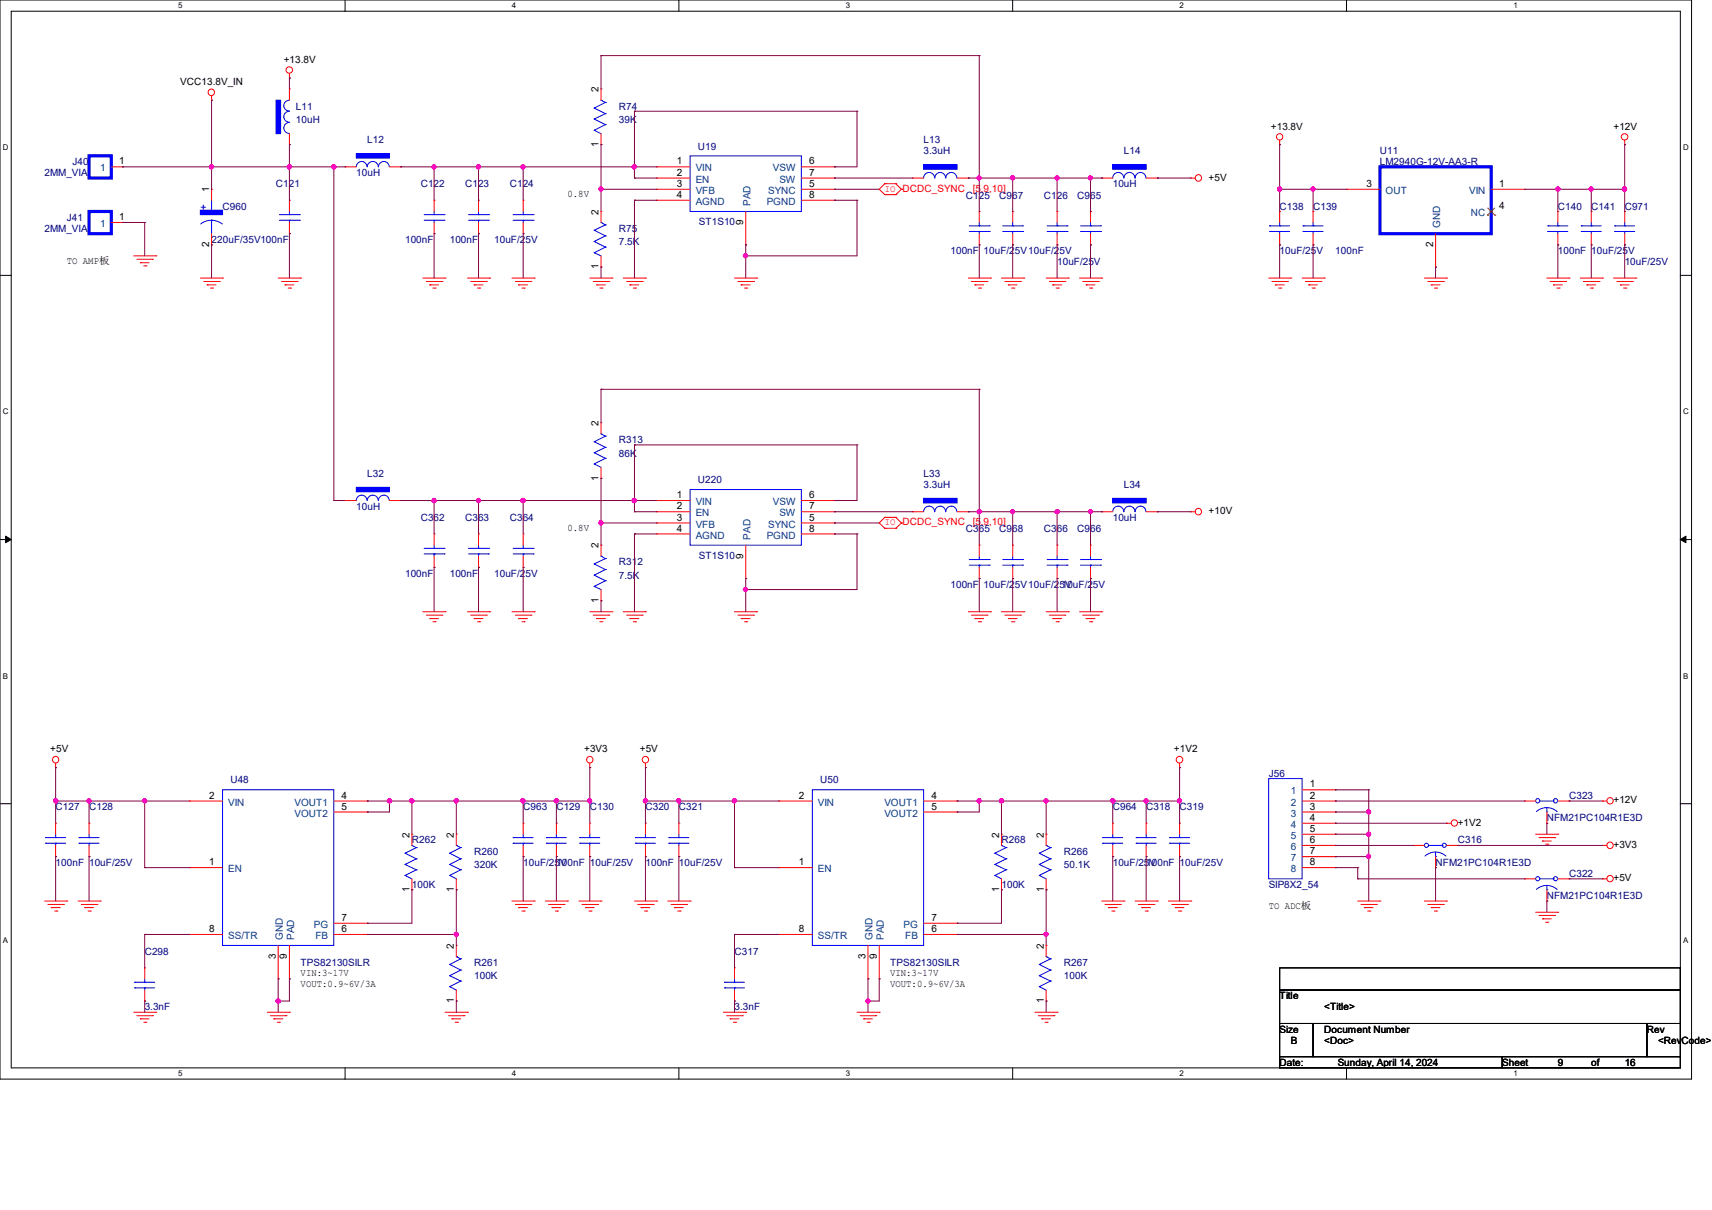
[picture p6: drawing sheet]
<svg xmlns="http://www.w3.org/2000/svg" width="297mm" height="210mm" viewBox="0 0 297 210" stroke-linecap="round" stroke-linejoin="round" font-family="sans-serif">
<defs><g id="words">
<g font-size="1.7">
<text x="49.2" y="10.9">+13.8V</text>
<text x="31.3" y="14.7">VCC13.8V_IN</text>
<text x="103.8" y="16" transform="rotate(-90 103.8 16)">2</text>
<text x="220.5" y="22.5">+13.8V</text>
<text x="279.9" y="22.5">+12V</text>
<text x="20.7" y="28.5">1</text>
<text x="103.8" y="25.5" transform="rotate(-90 103.8 25.5)">1</text>
<text x="117.4" y="28.5">1</text>
<text x="140.4" y="28.5">6</text>
<text x="36.3" y="33.4" transform="rotate(-90 36.3 33.4)">1</text>
<text x="98.5" y="34.2">0.8V</text>
<text x="117.4" y="30.5">2</text>
<text x="117.4" y="32.4">3</text>
<text x="117.4" y="34.3">4</text>
<text x="140.4" y="32.4">5</text>
<text x="140.4" y="30.5">7</text>
<text x="140.4" y="34.3">8</text>
<text x="209.7" y="31.4">+5V</text>
<text x="237.1" y="32.4">3</text>
<text x="260.1" y="32.4">1</text>
<text x="20.7" y="38.2">1</text>
<text x="103.8" y="37.3" transform="rotate(-90 103.8 37.3)">2</text>
<text x="128.9" y="39" transform="rotate(-90 128.9 39)">9</text>
<text x="260.1" y="36.3">4</text>
<text x="11.6" y="45.8">TO AMP板</text>
<text x="36.3" y="42.9" transform="rotate(-90 36.3 42.9)">2</text>
<text x="103.8" y="46.7" transform="rotate(-90 103.8 46.7)">1</text>
<text x="248.6" y="42.9" transform="rotate(-90 248.6 42.9)">2</text>
<text x="103.8" y="74" transform="rotate(-90 103.8 74)">2</text>
<text x="103.8" y="83.4" transform="rotate(-90 103.8 83.4)">1</text>
<text x="117.4" y="86.4">1</text>
<text x="117.4" y="88.4">2</text>
<text x="140.4" y="86.4">6</text>
<text x="140.4" y="88.4">7</text>
<text x="209.7" y="89.3">+10V</text>
<text x="98.5" y="92.2">0.8V</text>
<text x="103.8" y="95.2" transform="rotate(-90 103.8 95.2)">2</text>
<text x="117.4" y="90.3">3</text>
<text x="117.4" y="92.2">4</text>
<text x="140.4" y="90.3">5</text>
<text x="140.4" y="92.2">8</text>
<text x="128.9" y="96.9" transform="rotate(-90 128.9 96.9)">9</text>
<text x="103.8" y="104.6" transform="rotate(-90 103.8 104.6)">1</text>
<text x="8.7" y="130.6">+5V</text>
<text x="101.3" y="130.6">+3V3</text>
<text x="111" y="130.6">+5V</text>
<text x="203.7" y="130.6">+1V2</text>
<text x="227.2" y="136.7">1</text>
<text x="36.3" y="138.6">2</text>
<text x="59.3" y="138.6">4</text>
<text x="59.3" y="140.5">5</text>
<text x="138.6" y="138.6">2</text>
<text x="161.6" y="138.6">4</text>
<text x="161.6" y="140.5">5</text>
<text x="227.2" y="138.6">2</text>
<text x="227.2" y="140.5">3</text>
<text x="227.2" y="142.5">4</text>
<text x="252.9" y="143.3">+1V2</text>
<text x="279.9" y="139.4">+12V</text>
<text x="71" y="145.4" transform="rotate(-90 71 145.4)">2</text>
<text x="78.7" y="145.4" transform="rotate(-90 78.7 145.4)">2</text>
<text x="173.3" y="145.4" transform="rotate(-90 173.3 145.4)">2</text>
<text x="181.1" y="145.4" transform="rotate(-90 181.1 145.4)">2</text>
<text x="227.2" y="144.4">5</text>
<text x="227.2" y="146.3">6</text>
<text x="227.2" y="148.3">7</text>
<text x="279.9" y="147.2">+3V3</text>
<text x="36.3" y="150.2">1</text>
<text x="71" y="154.9" transform="rotate(-90 71 154.9)">1</text>
<text x="78.7" y="154.9" transform="rotate(-90 78.7 154.9)">1</text>
<text x="138.6" y="150.2">1</text>
<text x="173.3" y="154.9" transform="rotate(-90 173.3 154.9)">1</text>
<text x="181.1" y="154.9" transform="rotate(-90 181.1 154.9)">1</text>
<text x="227.2" y="150.2">8</text>
<text x="279.9" y="153">+5V</text>
<text x="36.3" y="161.8">8</text>
<text x="59.3" y="159.8">7</text>
<text x="59.3" y="161.8">6</text>
<text x="138.6" y="161.8">8</text>
<text x="161.6" y="159.8">7</text>
<text x="161.6" y="161.8">6</text>
<text x="220.1" y="157.8">TO ADC板</text>
<text x="47.8" y="166.4" transform="rotate(-90 47.8 166.4)">3</text>
<text x="49.8" y="166.4" transform="rotate(-90 49.8 166.4)">9</text>
<text x="78.7" y="164.7" transform="rotate(-90 78.7 164.7)">2</text>
<text x="150.2" y="166.4" transform="rotate(-90 150.2 166.4)">3</text>
<text x="152.1" y="166.4" transform="rotate(-90 152.1 166.4)">9</text>
<text x="181.1" y="164.7" transform="rotate(-90 181.1 164.7)">2</text>
<text x="52.2" y="169.4">VIN:3~17V</text>
<text x="52.2" y="171.3">VOUT:0.9~6V/3A</text>
<text x="154.4" y="169.4">VIN:3~17V</text>
<text x="154.4" y="171.3">VOUT:0.9~6V/3A</text>
<text x="222" y="173.4">Title</text>
<text x="78.7" y="174.2" transform="rotate(-90 78.7 174.2)">1</text>
<text x="181.1" y="174.2" transform="rotate(-90 181.1 174.2)">1</text>
<text x="222" y="179.2">Size</text>
<text x="229.7" y="179.2">Document Number</text>
<text x="229.7" y="175.3">&lt;Title&gt;</text>
<text x="285.7" y="179.2">Rev</text>
<text x="222" y="185">Date:</text>
<text x="223.9" y="181.1">B</text>
<text x="229.7" y="181.1">&lt;Doc&gt;</text>
<text x="232.1" y="185">Sunday, April 14, 2024</text>
<text x="260.6" y="185">Sheet</text>
<text x="270.3" y="185">9</text>
<text x="276.1" y="185">of</text>
<text x="281.9" y="185">16</text>
<text x="287.7" y="181.1">&lt;Rev</text>
<text x="291.7" y="181.1">Co</text>
<text x="294" y="181.1">de&gt;</text>
</g>
<g font-size="1.7" fill="#000080">
<text x="51.4" y="19">L11</text>
<text x="51.4" y="21.3">10uH</text>
<text x="107.4" y="19">R74</text>
<text x="107.4" y="21.3">39K</text>
<text x="12.6" y="28.7">J40</text>
<text x="63.7" y="24.8">L12</text>
<text x="121.1" y="26">U19</text>
<text x="160.2" y="24.8">L13</text>
<text x="160.2" y="26.7">3.3uH</text>
<text x="195" y="26.7">L14</text>
<text x="239.4" y="26.7">U11</text>
<text x="239.4" y="28.7">LM2940G-12V-AA3-R</text>
<text x="7.7" y="30.6">2MM_VIA</text>
<text x="47.9" y="32.5">C121</text>
<text x="61.8" y="30.6">10uH</text>
<text x="73" y="32.5">C122</text>
<text x="80.7" y="32.5">C123</text>
<text x="88.4" y="32.5">C124</text>
<text x="167.6" y="34.5">C125</text>
<text x="173.4" y="34.5">C967</text>
<text x="181.1" y="34.5">C126</text>
<text x="186.9" y="34.5">C965</text>
<text x="193" y="32.5">10uH</text>
<text x="7.7" y="40.2">2MM_VIA</text>
<text x="11.6" y="38.3">J41</text>
<text x="38.6" y="36.4">C960</text>
<text x="107.4" y="40.2">R75</text>
<text x="121.2" y="39.1">ST1S10</text>
<text x="222" y="36.4">C138</text>
<text x="227.8" y="36.4">C139</text>
<text x="270.3" y="36.4">C140</text>
<text x="276.1" y="36.4">C141</text>
<text x="281.9" y="36.4">C971</text>
<text x="36.7" y="42.2">220uF/35V100nF</text>
<text x="70.3" y="42.2">100nF</text>
<text x="78" y="42.2">100nF</text>
<text x="85.7" y="42.2">10uF/2</text>
<text x="91.1" y="42.2">5V</text>
<text x="107.4" y="42.5">7.5K</text>
<text x="164.9" y="44.1">100nF</text>
<text x="170.6" y="44.1">10uF/2</text>
<text x="176.1" y="44.1">5V10uF/2</text>
<text x="183.4" y="46">10uF/25V</text>
<text x="183.8" y="44.1">5V</text>
<text x="222" y="44.1">10uF/25V</text>
<text x="231.6" y="44.1">100nF</text>
<text x="270.3" y="44.1">100nF</text>
<text x="276.1" y="44.1">10uF/25V</text>
<text x="281.9" y="46">10uF/25V</text>
<text x="107.4" y="76.9">R313</text>
<text x="63.7" y="82.7">L32</text>
<text x="107.4" y="79.2">86K</text>
<text x="121.1" y="83.9">U220</text>
<text x="160.2" y="82.7">L33</text>
<text x="61.8" y="88.5">10uH</text>
<text x="160.2" y="84.6">3.3uH</text>
<text x="195" y="84.6">L34</text>
<text x="73" y="90.4">C362</text>
<text x="80.7" y="90.4">C363</text>
<text x="88.4" y="90.4">C364</text>
<text x="167.6" y="92.4">C365</text>
<text x="173.4" y="92.4">C968</text>
<text x="181.1" y="92.4">C366</text>
<text x="186.9" y="92.4">C966</text>
<text x="193" y="90.4">10uH</text>
<text x="70.3" y="100.1">100nF</text>
<text x="78" y="100.1">100nF</text>
<text x="85.7" y="100.1">10uF/2</text>
<text x="91.1" y="100.1">5V</text>
<text x="107.4" y="98.1">R31</text>
<text x="107.4" y="100.5">7.5K</text>
<text x="110.6" y="98.1">2</text>
<text x="121.2" y="97">ST1S10</text>
<text x="164.9" y="102">100nF</text>
<text x="170.6" y="102">10uF/2</text>
<text x="176.1" y="102">5V10uF/2</text>
<text x="183.8" y="102">51V0uF/2</text>
<text x="189.6" y="102">5V</text>
<text x="40" y="136">U48</text>
<text x="142.3" y="136">U50</text>
<text x="220.1" y="134.8">J56</text>
<text x="9.7" y="140.6">C127</text>
<text x="15.5" y="140.6">C128</text>
<text x="90.8" y="140.6">C963</text>
<text x="96.5" y="140.6">C129</text>
<text x="102.3" y="140.6">C130</text>
<text x="112" y="140.6">C320</text>
<text x="117.8" y="140.6">C321</text>
<text x="193" y="140.6">C964</text>
<text x="198.8" y="140.6">C318</text>
<text x="204.6" y="140.6">C319</text>
<text x="268.4" y="142.5">NFM21PC104R1E3D</text>
<text x="272.2" y="138.7">C323</text>
<text x="71.5" y="146.4">R262</text>
<text x="82.3" y="148.3">R260</text>
<text x="173.7" y="146.4">R268</text>
<text x="184.6" y="148.3">R266</text>
<text x="252.9" y="146.4">C316</text>
<text x="9.7" y="150.3">100nF</text>
<text x="15.5" y="150.3">10uF/25V</text>
<text x="71.5" y="154.1">100K</text>
<text x="82.3" y="150.7">320K</text>
<text x="90.8" y="150.3">10uF/25V</text>
<text x="96.5" y="150.3">100nF</text>
<text x="102.3" y="150.3">10uF/25V</text>
<text x="112" y="150.3">100nF</text>
<text x="117.8" y="150.3">10uF/25V</text>
<text x="173.7" y="154.1">100K</text>
<text x="184.6" y="150.7">50.1K</text>
<text x="193" y="150.3">10uF/25V</text>
<text x="198.8" y="150.3">100nF</text>
<text x="204.6" y="150.3">10uF/25V</text>
<text x="220.1" y="154.1">SIP8X2_54</text>
<text x="249" y="150.3">NFM21PC104R1E3D</text>
<text x="272.2" y="152.2">C322</text>
<text x="268.4" y="156">NFM21PC104R1E3D</text>
<text x="25.1" y="165.7">C298</text>
<text x="52.2" y="167.6">TPS82130SILR</text>
<text x="82.3" y="167.6">R261</text>
<text x="127.4" y="165.7">C317</text>
<text x="154.4" y="167.6">TPS82130SILR</text>
<text x="184.6" y="167.6">R267</text>
<text x="82.3" y="170">100K</text>
<text x="184.6" y="170">100K</text>
<text x="25.1" y="175.3">3.3nF</text>
<text x="127.4" y="175.3">3.3nF</text>
</g>
<g font-size="1.7" fill="#004080">
<text x="17.4" y="29.8">1</text>
<text x="120.7" y="29.8">VIN</text>
<text x="134.1" y="29.8">VSW</text>
<text x="120.7" y="31.7">EN</text>
<text x="120.7" y="33.7">VFB</text>
<text x="120.7" y="35.6">AGND</text>
<text x="130.2" y="35.7" transform="rotate(-90 130.2 35.7)">PAD</text>
<text x="133" y="35.6">PGND</text>
<text x="133.3" y="33.7">SYNC</text>
<text x="135.2" y="31.7">SW</text>
<text x="240.4" y="33.7">OUT</text>
<text x="254.9" y="33.7">VIN</text>
<text x="17.4" y="39.4">1</text>
<text x="249.9" y="39.6" transform="rotate(-90 249.9 39.6)">GND</text>
<text x="255.2" y="37.5">NC</text>
<text x="120.7" y="87.7">VIN</text>
<text x="120.7" y="89.6">EN</text>
<text x="134.1" y="87.7">VSW</text>
<text x="135.2" y="89.6">SW</text>
<text x="120.7" y="91.6">VFB</text>
<text x="120.7" y="93.5">AGND</text>
<text x="130.2" y="93.6" transform="rotate(-90 130.2 93.6)">PAD</text>
<text x="133" y="93.5">PGND</text>
<text x="133.3" y="91.6">SYNC</text>
<text x="223.9" y="137.9">1</text>
<text x="39.6" y="139.8">VIN</text>
<text x="51.1" y="139.8">VOUT1</text>
<text x="51.1" y="141.7">VOUT2</text>
<text x="141.9" y="139.8">VIN</text>
<text x="153.4" y="139.8">VOUT1</text>
<text x="153.4" y="141.7">VOUT2</text>
<text x="223.9" y="139.8">2</text>
<text x="223.9" y="141.7">3</text>
<text x="223.9" y="143.7">4</text>
<text x="223.9" y="145.6">5</text>
<text x="223.9" y="147.5">6</text>
<text x="223.9" y="149.5">7</text>
<text x="39.6" y="151.4">EN</text>
<text x="141.9" y="151.4">EN</text>
<text x="223.9" y="151.4">8</text>
<text x="54.4" y="161">PG</text>
<text x="156.8" y="161">PG</text>
<text x="39.6" y="163">SS/TR</text>
<text x="49.1" y="163.1" transform="rotate(-90 49.1 163.1)">GND</text>
<text x="51" y="163.1" transform="rotate(-90 51 163.1)">PAD</text>
<text x="54.7" y="163">FB</text>
<text x="141.9" y="163">SS/TR</text>
<text x="151.4" y="163.1" transform="rotate(-90 151.4 163.1)">GND</text>
<text x="153.3" y="163.1" transform="rotate(-90 153.3 163.1)">PAD</text>
<text x="157.1" y="163">FB</text>
</g>
<g font-size="1.7" fill="#f00">
<text x="153.5" y="33.3">IO</text>
<text x="156.6" y="33.3">DCDC_SYNC</text>
<text x="168.7" y="33.3">[5</text>
<text x="170.2" y="33.3">,9,10]</text>
<text x="153.5" y="91.2">IO</text>
<text x="156.6" y="91.2">DCDC_SYNC</text>
<text x="168.7" y="91.2">[5</text>
<text x="170.2" y="91.2">,9,10]</text>
</g>
<text font-size="1.7" fill="#00f" x="34.8" y="36.4">+</text>
<g font-size="1.4">
<text x="30.9" y="1.4">5</text>
<text x="88.8" y="1.4">4</text>
<text x="146.7" y="1.4">3</text>
<text x="204.6" y="1.4">2</text>
<text x="262.6" y="1.4">1</text>
<text x=".5" y="26.1">D</text>
<text x="292" y="26.1">D</text>
<text x=".5" y="71.9">C</text>
<text x="292" y="71.9">C</text>
<text x=".5" y="117.8">B</text>
<text x="292" y="117.8">B</text>
<text x=".5" y="163.6">A</text>
<text x="292" y="163.6">A</text>
<text x="30.9" y="186.8">5</text>
<text x="88.8" y="186.8">4</text>
<text x="146.7" y="186.8">3</text>
<text x="204.6" y="186.8">2</text>
<text x="262.6" y="186.8">1</text>
</g>
</g></defs>
<g fill="none" stroke="#000" stroke-width=".17">
<path d="M0 0h293.5v187.3h-293.5zM1.9 1.9h289.6v183.4h-289.6zM59.9 0v1.9M117.8 0v1.9M175.7 0v1.9M233.6 0v1.9M0 47.8h1.9M291.5 47.8h2M0 93.6h1.9M1 93l.9 .6-.9 .6zM291.5 93.6l1-.6v1.2zM291.5 93.6h2"/>
<path d="M0 139.5h1.9M291.5 139.5h2M222 168h69.5v3.8h-69.5zM222 171.8h69.5v5.8h-69.5zM222 177.6h5.8v5.8h-5.8zM227.8 177.6h57.9v5.8h-57.9zM285.7 177.6h5.8v5.8h-5.8zM59.9 185.3v2M117.8 185.3v2M175.7 185.3v2M222 183.4h38.6v1.9h-38.6zM233.6 185.3v2"/>
<path d="M260.6 183.4h30.9v1.9h-30.9z"/>
</g>
<path d="M1 93l.9 .6-.9 .6zM291.5 93.6l1-.6v1.2z" fill="#000"/>
<g fill="none" stroke="#f00" stroke-width=".17">
<path d="M36.7 17.4h.1M36.7 16.6v.8M50.2 13.5h.1M50.2 12.7v.8M153.5 31.9h.1M153.5 33.8h.1M153.5 31.9l-1 1 1 .9M153.5 31.9h1.9M153.5 33.8h1.9M155.4 31.9h.1M155.4 33.8h.1M155.4 31.9l1 1"/>
<path d="M156.4 32.9h.1M156.4 32.9l-1 .9M206.6 30.9h.1M206.6 30.9h.7M222 25.1h.1M222 24.3v.8M281.9 25.1h.1M281.9 24.3v.8M23.2 44.4h3.9M23.7 45h2.8M24.3 45.6h.1M24.3 45.6h1.6"/>
<path d="M24.9 46.1h.4M25.3 46.1h.1M26.5 45h.1M27.1 44.4h.1M34.8 48.3h3.8M35.3 48.9h2.8M35.9 49.4h.1M35.9 49.4h1.6M36.5 50h.4M36.9 50h.1M38.1 48.9h.1M38.6 48.3h.1"/>
<path d="M48.3 48.3h3.9M48.9 48.9h2.7M49.4 49.4h.1M49.4 49.4h1.6M50 50h.4M50.4 50h.1M51.6 48.9h.1M52.2 48.3h.1M73.4 48.3h3.8M74 48.9h2.7M74.5 49.4h.1M74.5 49.4h1.6"/>
<path d="M75.1 50h.4M75.5 50h.1M76.7 48.9h.1M77.2 48.3h.1M81.1 48.3h3.9M81.7 48.9h2.7M82.3 49.4h.1M82.3 49.4h1.5M82.8 50h.4M83.2 50h.1M84.4 48.9h.1M85 48.3h.1"/>
<path d="M88.8 48.3h3.9M89.4 48.9h2.7M90 49.4h.1M90 49.4h1.5M90.6 50h.3M90.9 50h.1M92.1 48.9h.1M92.7 48.3h.1M102.3 48.3h3.9M102.9 48.9h2.7M103.5 49.4h.1M103.5 49.4h1.5"/>
<path d="M104.1 50h.3M104.4 50h.1M105.6 48.9h.1M106.2 48.3h.1M108.1 48.3h3.9M108.7 48.9h2.7M109.3 49.4h.1M109.3 49.4h1.5M109.9 50h.3M110.2 50h.1M111.4 48.9h.1M112 48.3h.1"/>
<path d="M127.4 48.3h3.9M128 48.9h2.7M128.6 49.4h.1M128.6 49.4h1.5M129.2 50h.3M129.5 50h.1M130.7 48.9h.1M131.3 48.3h.1M168 48.3h3.8M168.5 48.9h2.7M169.1 49.4h.1M169.1 49.4h1.5"/>
<path d="M169.7 50h.4M170.1 50h.1M171.2 48.9h.1M171.8 48.3h.1M173.7 48.3h3.9M174.3 48.9h2.7M174.9 49.4h.1M174.9 49.4h1.5M175.5 50h.4M175.9 50h.1M177 48.9h.1M177.6 48.3h.1"/>
<path d="M181.5 48.3h3.8M182 48.9h2.7M182.6 49.4h.1M182.6 49.4h1.6M183.2 50h.4M183.6 50h.1M184.7 48.9h.1M185.3 48.3h.1M187.3 48.3h3.8M187.8 48.9h2.7M188.4 49.4h.1M188.4 49.4h1.5"/>
<path d="M189 50h.4M189.4 50h.1M190.5 48.9h.1M191.1 48.3h.1M220.1 48.3h3.8M220.6 48.9h2.8M221.2 49.4h.1M221.2 49.4h1.6M221.8 50h.4M222.2 50h.1M223.4 48.9h.1M223.9 48.3h.1"/>
<path d="M225.9 48.3h3.8M226.4 48.9h2.8M227 49.4h.1M227 49.4h1.6M227.6 50h.4M228 50h.1M229.2 48.9h.1M229.7 48.3h.1M247.1 48.3h3.9M247.7 48.9h2.7M248.3 49.4h.1M248.3 49.4h1.5"/>
<path d="M248.8 50h.4M249.2 50h.1M250.4 48.9h.1M251 48.3h.1M268.4 48.3h3.8M268.9 48.9h2.7M269.5 49.4h.1M269.5 49.4h1.6M270.1 50h.4M270.5 50h.1M271.6 48.9h.1M272.2 48.3h.1"/>
<path d="M274.2 48.3h3.8M274.7 48.9h2.7M275.3 49.4h.1M275.3 49.4h1.5M275.9 50h.4M276.3 50h.1M277.4 48.9h.1M278 48.3h.1M279.9 48.3h3.9M280.5 48.9h2.7M281.1 49.4h.1M281.1 49.4h1.5"/>
<path d="M281.6 50h.5M282.1 50h.1M283.2 48.9h.1M283.8 48.3h.1M153.5 89.8h.1M153.5 91.7h.1M153.5 89.8l-1 1 1 .9M153.5 89.8h1.9M153.5 91.7h1.9M155.4 89.8h.1M155.4 91.7h.1M155.4 89.8l1 1"/>
<path d="M156.4 90.8h.1M156.4 90.8l-1 .9M206.6 88.8h.1M206.6 88.8h.7M73.4 106.2h3.8M74 106.8h2.7M74.5 107.4h.1M74.5 107.4h1.6M75.1 107.9h.4M75.5 107.9h.1M76.7 106.8h.1M77.2 106.2h.1"/>
<path d="M81.1 106.2h3.9M81.7 106.8h2.7M82.3 107.4h.1M82.3 107.4h1.5M82.8 107.9h.4M83.2 107.9h.1M84.4 106.8h.1M85 106.2h.1M88.8 106.2h3.9M89.4 106.8h2.7M90 107.4h.1M90 107.4h1.5"/>
<path d="M90.6 107.9h.3M90.9 107.9h.1M92.1 106.8h.1M92.7 106.2h.1M102.3 106.2h3.9M102.9 106.8h2.7M103.5 107.4h.1M103.5 107.4h1.5M104.1 107.9h.3M104.4 107.9h.1M105.6 106.8h.1M106.2 106.2h.1"/>
<path d="M108.1 106.2h3.9M108.7 106.8h2.7M109.3 107.4h.1M109.3 107.4h1.5M109.9 107.9h.3M110.2 107.9h.1M111.4 106.8h.1M112 106.2h.1M127.4 106.2h3.9M128 106.8h2.7M128.6 107.4h.1M128.6 107.4h1.5"/>
<path d="M129.2 107.9h.3M129.5 107.9h.1M130.7 106.8h.1M131.3 106.2h.1M168 106.2h3.8M168.5 106.8h2.7M169.1 107.4h.1M169.1 107.4h1.5M169.7 107.9h.4M170.1 107.9h.1M171.2 106.8h.1M171.8 106.2h.1"/>
<path d="M173.7 106.2h3.9M174.3 106.8h2.7M174.9 107.4h.1M174.9 107.4h1.5M175.5 107.9h.4M175.9 107.9h.1M177 106.8h.1M177.6 106.2h.1M181.5 106.2h3.8M182 106.8h2.7M182.6 107.4h.1M182.6 107.4h1.6"/>
<path d="M183.2 107.9h.4M183.6 107.9h.1M184.7 106.8h.1M185.3 106.2h.1M187.3 106.2h3.8M187.8 106.8h2.7M188.4 107.4h.1M188.4 107.4h1.5M189 107.9h.4M189.4 107.9h.1M190.5 106.8h.1M191.1 106.2h.1"/>
<path d="M9.7 133.2h.1M9.7 132.5v.7M102.3 133.2h.1M102.3 132.5v.7M112 133.2h.1M112 132.5v.7M204.6 133.2h.1M204.6 132.5v.7M278 139h.1M278 139h.8M7.7 156.4h3.9M8.3 157h2.7"/>
<path d="M8.9 157.5h.1M8.9 157.5h1.6M9.5 158.1h.4M9.9 158.1h.1M11 157h.1M11.6 156.4h.1M13.5 156.4h3.9M14.1 157h2.7M14.7 157.5h.1M14.7 157.5h1.5M15.3 158.1h.4M15.7 158.1h.1"/>
<path d="M16.8 157h.1M17.4 156.4h.1M88.8 156.4h3.9M89.4 157h2.7M90 157.5h.1M90 157.5h1.5M90.6 158.1h.3M90.9 158.1h.1M92.1 157h.1M92.7 156.4h.1M94.6 156.4h3.9M95.2 157h2.7"/>
<path d="M95.8 157.5h.1M95.8 157.5h1.5M96.4 158.1h.3M96.7 158.1h.1M97.9 157h.1M98.5 156.4h.1M100.4 156.4h3.9M101 157h2.7M101.6 157.5h.1M101.6 157.5h1.5M102.2 158.1h.3M102.5 158.1h.1"/>
<path d="M103.7 157h.1M104.3 156.4h.1M110.1 156.4h3.8M110.6 157h2.7M111.2 157.5h.1M111.2 157.5h1.5M111.8 158.1h.4M112.2 158.1h.1M113.3 157h.1M113.9 156.4h.1M115.8 156.4h3.9M116.4 157h2.7"/>
<path d="M117 157.5h.1M117 157.5h1.5M117.6 158.1h.4M118 158.1h.1M119.1 157h.1M119.7 156.4h.1M191.1 156.4h3.9M191.7 157h2.7M192.3 157.5h.1M192.3 157.5h1.5M192.9 158.1h.4M193.3 158.1h.1"/>
<path d="M194.4 157h.1M195 156.4h.1M196.9 156.4h3.9M197.5 157h2.7M198.1 157.5h.1M198.1 157.5h1.5M198.7 158.1h.4M199.1 158.1h.1M200.2 157h.1M200.8 156.4h.1M202.7 156.4h3.9M203.3 157h2.7"/>
<path d="M203.9 157.5h.1M203.9 157.5h1.5M204.4 158.1h.5M204.9 158.1h.1M206 157h.1M206.6 156.4h.1M235.5 156.4h3.9M236.1 157h2.7M236.7 157.5h.1M236.7 157.5h1.5M237.3 158.1h.4M237.7 158.1h.1"/>
<path d="M238.8 157h.1M239.4 156.4h.1M247.1 156.4h3.9M247.7 157h2.7M248.3 157.5h.1M248.3 157.5h1.5M248.8 158.1h.4M249.2 158.1h.1M250.4 157h.1M251 142.9h.1M251 156.4h.1M251 142.9h.8"/>
<path d="M266.4 158.3h3.9M266.4 144.8h3.9M267 158.9h2.7M267 145.4h2.7M267.6 159.5h.1M267.6 146h.1M267.6 159.5h1.5M267.6 146h1.5M268.1 146.5h.4M268.5 146.5h.1M269.7 158.9h.1M269.7 145.4h.1"/>
<path d="M270.3 158.3h.1M270.3 144.8h.1M278 146.7h.1M278 152.5h.1M278 146.7h.8M278 152.5h.8M23.2 175.7h3.9M23.7 176.3h2.8M24.3 176.8h.1M24.3 176.8h1.6M24.9 177.4h.4M25.3 177.4h.1"/>
<path d="M26.5 176.3h.1M27.1 175.7h.1M46.4 175.7h3.8M46.9 176.3h2.7M47.5 176.8h.1M47.5 176.8h1.6M48.1 177.4h.4M48.5 177.4h.1M49.6 176.3h.1M50.2 175.7h.1M77.2 175.7h3.9M77.8 176.3h2.7"/>
<path d="M78.4 176.8h.1M78.4 176.8h1.5M79 177.4h.4M79.4 177.4h.1M80.5 176.3h.1M81.1 175.7h.1M125.5 175.7h3.9M126.1 176.3h2.7M126.7 176.8h.1M126.7 176.8h1.5M127.2 177.4h.4M127.4 173.7h.1"/>
<path d="M127.4 168h.1M127.4 168v1.9M127.4 171.8v1.9M127.6 177.4h.1M128.8 176.3h.1M129.4 175.7h.1M148.7 175.7h3.8M149.2 176.3h2.7M149.8 176.8h.1M149.8 176.8h1.5M150.4 177.4h.4M150.8 177.4h.1"/>
<path d="M151.9 176.3h.1M152.5 175.7h.1M179.5 175.7h3.9M180.1 176.3h2.7M180.7 176.8h.1M180.7 176.8h1.5M181.3 177.4h.4M181.7 177.4h.1M182.8 176.3h.1M183.4 175.7h.1M268.1 160.1h.4M268.5 160.1h.1"/>
<circle cx="36.6" cy="16" r=".56"/>
<circle cx="50.2" cy="12.1" r=".56"/>
<circle cx="207.9" cy="30.9" r=".56"/>
<circle cx="222" cy="23.7" r=".55"/>
<circle cx="281.8" cy="23.7" r=".56"/>
<circle cx="207.9" cy="88.8" r=".56"/>
<circle cx="9.6" cy="131.8" r=".56"/>
<circle cx="102.3" cy="131.8" r=".56"/>
<circle cx="112" cy="131.8" r=".56"/>
<circle cx="204.6" cy="131.8" r=".57"/>
<circle cx="279.3" cy="139" r=".55"/>
<circle cx="252.3" cy="142.8" r=".55"/>
<circle cx="279.3" cy="146.7" r=".56"/>
<circle cx="279.3" cy="152.5" r=".55"/>
</g>
<path d="M61.8 86.9a.93 .93 0 0 1 .9-1 .93 .93 0 0 1 1 1M63.7 86.9a.95 .95 0 0 1 1-1 .95 .95 0 0 1 .9 1M65.7 86.9a.93 .93 0 0 1 .9-1 .93 .93 0 0 1 .9 1M125.7 170.5h.1M125.7 171.4h.1M125.7 170.5h3.5M125.7 171.4h3.5M127.4 171.4h.1M127.4 170.5h.1M127.4 169.9v.6M127.4 171.4v.4" fill="none" stroke="#00f" stroke-width=".17"/>
<path d="M61.8 84.6h5.8v.7h-5.8z" fill-rule="evenodd" fill="#00f"/>
<path d="M34.8 38.9l.7-.4 1.2-.3 .8 .1 1.1 .6M36.7 36.7h.1M36.7 34.8v1.9M61.8 84.6h5.8v.7h-5.8z" fill="none" stroke="#00f" stroke-width=".17"/>
<path d="M59.9 86.9h.1M59.9 86.9h1.9M67.6 86.9h1.9M69.5 86.9h.1" fill="none" stroke="#f00" stroke-width=".17"/>
<path d="M34.8 36.5h3.8v.8h-3.8z" fill-rule="evenodd" fill="#00f"/>
<g fill="none" stroke="#00f" stroke-width=".17">
<path d="M103.1 18.8h.1M103.1 18.8l1.9 .9M104.3 17.4h.1M104.3 17.4l.7 .4M105 19.7h.1M105 17.8h.1M105 19.7l-1.9 1M105 17.8l-1.9 1M34.8 36.5h3.8v.8h-3.8zM36.7 38.2h.1M36.7 38.2v2.4M73.6 37.3h3.4"/>
<path d="M73.6 38.2h3.4M75.3 38.2h.1M75.3 37.3h.1M75.3 36.7v.6M75.3 38.2v.4M77 37.3h.1M77 38.2h.1M103.1 40h.1M103.1 20.7h.1M103.1 22.6h.1M103.1 40l1.9 .9M103.1 20.7l1.9 .9"/>
<path d="M103.1 22.6l1.2 .6M104.3 38.6h.1M104.3 38.6l.7 .4M105 39h.1M105 21.6h.1M105 39l-1.9 1M105 21.6l-1.9 1M119.7 27.1h19.3v9.6h-19.3zM160.2 30.9a.95 .95 0 0 1 1-1 .95 .95 0 0 1 .9 1M162.2 30.9a.93 .93 0 0 1 .9-1 .93 .93 0 0 1 .9 1M164.1 30.9a.95 .95 0 0 1 .9-1 .95 .95 0 0 1 1 1M168.1 39.2h3.5"/>
<path d="M169.9 39.2h.1M169.9 38.6v.6M171.6 39.2h.1M173.9 39.2h3.5M175.7 39.2h.1M175.7 38.6v.6M177.4 39.2h.1M103.1 41.9h.1M103.1 43.9h.1M103.1 41.9l1.9 1M103.1 43.9l1.2 .5M105 42.9h.1"/>
<path d="M105 40.9h.1M105 42.9l-1.9 1M105 40.9l-1.9 1M168.1 40.2h3.5M169.9 40.2h.1M169.9 40.2v.4M171.6 40.2h.1M173.9 40.2h3.5M175.7 40.2h.1M175.7 40.2v.4M177.4 40.2h.1M73.6 95.2h3.4"/>
<path d="M73.6 96.1h3.4M75.3 96.1h.1M75.3 95.2h.1M75.3 94.6v.6M75.3 96.1v.4M77 95.2h.1M77 96.1h.1M81.3 95.2h3.5M81.3 96.1h3.5M83 96.1h.1M83 95.2h.1M83 94.6v.6"/>
<path d="M83 96.1v.4M84.8 95.2h.1M84.8 96.1h.1M119.7 85h19.3v9.6h-19.3zM168.1 97.1h3.5M168.1 98.1h3.5M169.9 98.1h.1M169.9 97.1h.1M169.9 96.5v.6M169.9 98.1v.4M171.6 97.1h.1M171.6 98.1h.1"/>
<path d="M173.9 97.1h3.5M173.9 98.1h3.5M175.7 98.1h.1M175.7 97.1h.1M175.7 96.5v.6M175.7 98.1v.4M177.4 97.1h.1M177.4 98.1h.1M220.1 135.1h5.8v17.4h-5.8zM78 150h.1M78 151.9h.1M78 148.1h.1"/>
<path d="M78 150l1.9 1M78 151.9l1.2 .6M78 148.1l1.9 1M79.2 146.7h.1M79.2 146.7l.7 .4M79.9 151h.1M79.9 149.1h.1M79.9 147.1h.1M79.9 151l-1.9 .9M79.9 149.1l-1.9 .9M79.9 147.1l-1.9 1M94.8 145.4h.1"/>
<path d="M94.8 146.3h.1M94.8 145.4h3.5M94.8 146.3h3.5M96.5 146.3h.1M96.5 145.4h.1M96.5 144.8v.6M96.5 146.3v.4M100.6 145.4h.1M100.6 146.3h.1M100.6 145.4h3.5M100.6 146.3h3.5M102.3 146.3h.1"/>
<path d="M102.3 145.4h.1M102.3 144.8v.6M102.3 146.3v.4M172.6 150h.1M172.6 151.9h.1M172.6 148.1h.1M172.6 150l1.9 1M172.6 151.9l1.1 .6M172.6 148.1l1.9 1M173.7 146.7h.1M173.7 146.7l.8 .4M174.5 151h.1"/>
<path d="M174.5 149.1h.1M174.5 147.1h.1M174.5 151l-1.9 .9M174.5 149.1l-1.9 .9M174.5 147.1l-1.9 1M266.5 154.4a2.68 2.68 0 0 1 3.6 0M267.2 152.5h2.3M268.4 154.4h.1M268.4 153.7v.7M269.5 152.5h.1M23.4 170.5h.1M23.4 171.4h.1"/>
<path d="M23.4 170.5h3.4M23.4 171.4h3.4M25.1 171.4h.1M25.1 170.5h.1M25.1 169.9v.6M25.1 171.4v.4"/>
<circle cx="266.8" cy="152.5" r=".36"/>
<circle cx="269.9" cy="152.5" r=".36"/>
</g>
<g fill="none" stroke="#f00" stroke-width=".17">
<path d="M104.3 15.5h.1M104.3 15.5v1.9M19.3 29h2M19.3 38.6h2M21.3 29h.1M21.3 38.6h.1M36.7 32.9h.1M36.7 32.9v1.9M75.3 34.8h.1M75.3 34.8v1.9M75.3 38.6v2M104.3 36.7h.1"/>
<path d="M104.3 25.1h.1M104.3 23.2v1.9M104.3 36.7v1.9M113.9 29h.1M113.9 30.9h.1M113.9 32.9h.1M113.9 34.8h.1M113.9 32.9h5.8M113.9 29h5.8M113.9 30.9h5.8M113.9 34.8h5.8M129.4 36.7v5.8"/>
<path d="M139 32.9h5.8M139 29h5.8M139 30.9h5.8M139 34.8h5.8M144.8 32.9h.1M144.8 29h.1M144.8 30.9h.1M144.8 34.8h.1M169.9 36.7h.1M169.9 36.7v1.9M175.7 36.7h.1M175.7 36.7v1.9"/>
<path d="M233.6 32.9h.1M233.6 32.9h5.8M258.7 36.7h.1M258.7 32.9h5.8M264.5 32.9h.1M36.7 42.5h.1M36.7 40.6v1.9M75.3 40.6h.1M104.3 46.4h.1M104.3 44.4v2M129.4 42.5h.1M169.9 42.5h.1"/>
<path d="M169.9 40.6v1.9M175.7 42.5h.1M175.7 40.6v1.9M249 46.4h.1M249 40.6v5.8M75.3 98.5h.1M75.3 92.7h.1M75.3 92.7v1.9M75.3 96.5v2M83 98.5h.1M83 92.7h.1M83 92.7v1.9"/>
<path d="M83 96.5v2M113.9 86.9h.1M113.9 88.8h.1M113.9 90.8h.1M113.9 92.7h.1M113.9 86.9h5.8M113.9 88.8h5.8M113.9 90.8h5.8M113.9 92.7h5.8M129.4 94.6v5.8M139 86.9h5.8M139 88.8h5.8"/>
<path d="M139 90.8h5.8M139 92.7h5.8M144.8 90.8h.1M144.8 86.9h.1M144.8 88.8h.1M144.8 92.7h.1M169.9 94.6h.1M169.9 94.6v1.9M169.9 98.5v1.9M175.7 94.6h.1M175.7 94.6v1.9M175.7 98.5v1.9"/>
<path d="M129.4 100.4h.1M169.9 100.4h.1M175.7 100.4h.1M225.9 137.1h5.7M225.9 139h5.7M231.6 137.1h.1M231.6 139h.1M79.2 154.4h.1M79.2 144.8h.1M79.2 144.8v1.9M79.2 152.5v1.9M96.5 148.7h.1"/>
<path d="M96.5 142.9h.1M96.5 142.9v1.9M96.5 146.7v2M102.3 148.7h.1M102.3 142.9h.1M102.3 142.9v1.9M102.3 146.7v2M173.7 154.4h.1M173.7 144.8h.1M173.7 144.8v1.9M173.7 152.5v1.9M225.9 140.9h5.7"/>
<path d="M225.9 142.9h5.7M225.9 144.8h5.7M225.9 146.7h5.7M225.9 148.7h5.7M225.9 150.6h5.7M231.6 140.9h.1M231.6 142.9h.1M231.6 144.8h.1M231.6 146.7h.1M231.6 148.7h.1M231.6 150.6h.1M264.5 152.5h.1"/>
<path d="M264.5 152.5h1.9M268.4 156.4h.1M268.4 154.4v2M270.3 152.5h1.9M272.2 152.5h.1M25.1 173.7h.1M25.1 168h.1M25.1 168v1.9M25.1 171.8v1.9"/>
</g>
<path d="M15.5 27.1h3.8v3.8h-3.8zM15.5 36.7h3.8v3.9h-3.8zM239.4 29h19.3v11.6h-19.3z" fill="none" stroke="#00f" stroke-width=".55"/>
<path d="M258.1 37.3h.1M258.1 36.1l1.2 1.2M259.3 36.1l-1.2 1.2M259.3 37.3h.1" fill="none" stroke="#804000" stroke-width=".17"/>
<path d="M160.2 28.6h5.8v.8h-5.8z" fill-rule="evenodd" fill="#00f"/>
<g fill="none" stroke="#00f" stroke-width=".17">
<path d="M61.8 29a.93 .93 0 0 1 .9-1 .93 .93 0 0 1 1 1M63.7 29a.95 .95 0 0 1 1-1 .95 .95 0 0 1 .9 1M65.7 29a.93 .93 0 0 1 .9-1 .93 .93 0 0 1 .9 1M160.2 28.6h5.8v.8h-5.8zM181.7 39.2h3.4M183.4 39.2h.1M183.4 38.6v.6M185.1 39.2h.1M187.5 39.2h3.4M189.2 39.2h.1M189.2 38.6v.6M190.9 39.2h.1"/>
<path d="M220.3 39.2h.1M220.3 39.2h3.4M222 39.2h.1M222 38.6v.6M226.1 39.2h.1M226.1 39.2h3.4M227.8 39.2h.1M227.8 38.6v.6M181.7 40.2h3.4M183.4 40.2h.1M183.4 40.2v.4M185.1 40.2h.1"/>
<path d="M187.5 40.2h3.4M189.2 40.2h.1M189.2 40.2v.4M190.9 40.2h.1M220.3 40.2h.1M220.3 40.2h3.4M222 40.2h.1M222 40.2v.4M226.1 40.2h.1M226.1 40.2h3.4M227.8 40.2h.1M227.8 40.2v.4"/>
<path d="M89 95.2h3.5M89 96.1h3.5M90.8 96.1h.1M90.8 95.2h.1M90.8 94.6v.6M90.8 96.1v.4M92.5 95.2h.1M92.5 96.1h.1M103.1 99.8h.1M103.1 97.9h.1M103.1 99.8l1.9 1M103.1 97.9l1.9 .9"/>
<path d="M104.3 96.5h.1M104.3 96.5l.7 .4M105 98.8h.1M105 96.9h.1M105 98.8l-1.9 1M105 96.9l-1.9 1M181.7 97.1h3.4M181.7 98.1h3.4M183.4 98.1h.1M183.4 97.1h.1M183.4 96.5v.6M183.4 98.1v.4"/>
<path d="M185.1 97.1h.1M185.1 98.1h.1M103.1 101.8h.1M103.1 101.8l1.2 .5M105 100.8h.1M105 100.8l-1.9 1M7.9 145.4h.1M7.9 146.3h.1M7.9 145.4h3.5M7.9 146.3h3.5M9.7 146.3h.1M9.7 145.4h.1"/>
<path d="M9.7 144.8v.6M9.7 146.3v.4M13.7 145.4h.1M13.7 146.3h.1M13.7 145.4h3.5M13.7 146.3h3.5M15.5 146.3h.1M15.5 145.4h.1M15.5 144.8v.6M15.5 146.3v.4M70.3 150h.1M70.3 151.9h.1"/>
<path d="M70.3 148.1h.1M70.3 150l1.9 1M70.3 151.9l1.2 .6M70.3 148.1l1.9 1M71.5 146.7h.1M71.5 146.7l.7 .4M72.2 151h.1M72.2 149.1h.1M72.2 147.1h.1M72.2 151l-1.9 .9M72.2 149.1l-1.9 .9M72.2 147.1l-1.9 1"/>
<path d="M89 145.4h.1M89 146.3h.1M89 145.4h3.5M89 146.3h3.5M90.8 146.3h.1M90.8 145.4h.1M90.8 144.8v.6M90.8 146.3v.4M197.1 145.4h.1M197.1 146.3h.1M197.1 145.4h3.5M197.1 146.3h3.5"/>
<path d="M198.8 146.3h.1M198.8 145.4h.1M198.8 144.8v.6M198.8 146.3v.4M202.9 145.4h.1M202.9 146.3h.1M202.9 145.4h3.5M202.9 146.3h3.5M204.6 146.3h.1M204.6 145.4h.1M204.6 144.8v.6M204.6 146.3v.4"/>
<path d="M78 169.3h.1M78 171.2h.1M78 167.4h.1M78 169.3l1.9 1M78 171.2l1.2 .6M78 167.4l1.9 1M79.2 166h.1M79.2 166l.7 .4M79.9 170.3h.1M79.9 168.4h.1M79.9 166.4h.1M79.9 170.3l-1.9 .9"/>
<path d="M79.9 168.4l-1.9 .9M79.9 166.4l-1.9 1"/>
</g>
<g fill="none" stroke="#f00" stroke-width=".17">
<path d="M158.3 30.9h.1M158.3 30.9h1.9M166 30.9h2M168 30.9h.1M183.4 36.7h.1M183.4 36.7v1.9M189.2 36.7h.1M189.2 36.7v1.9M222 36.7h.1M222 36.7v1.9M227.8 36.7h.1M227.8 36.7v1.9"/>
<path d="M183.4 42.5h.1M183.4 40.6v1.9M189.2 42.5h.1M189.2 40.6v1.9M222 42.5h.1M222 40.6v1.9M227.8 42.5h.1M227.8 40.6v1.9M90.8 98.5h.1M90.8 92.7h.1M90.8 92.7v1.9M90.8 96.5v2"/>
<path d="M104.3 94.6h.1M104.3 94.6v1.9M183.4 94.6h.1M183.4 94.6v1.9M183.4 98.5v1.9M104.3 104.3h.1M104.3 102.3v2M183.4 100.4h.1M9.7 148.7h.1M9.7 142.9h.1M9.7 142.9v1.9M9.7 146.7v2"/>
<path d="M15.5 148.7h.1M15.5 142.9h.1M15.5 142.9v1.9M15.5 146.7v2M71.5 154.4h.1M71.5 144.8h.1M71.5 144.8v1.9M71.5 152.5v1.9M90.8 148.7h.1M90.8 142.9h.1M90.8 142.9v1.9M90.8 146.7v2"/>
<path d="M198.8 148.7h.1M198.8 142.9h.1M198.8 142.9v1.9M198.8 146.7v2M204.6 148.7h.1M204.6 142.9h.1M204.6 142.9v1.9M204.6 146.7v2M79.2 173.7h.1M79.2 164.1h.1M79.2 164.1v1.9M79.2 171.8v1.9"/>
</g>
<path d="M61.8 26.7h5.8v.7h-5.8z" fill-rule="evenodd" fill="#00f"/>
<path d="M61.8 26.7h5.8v.7h-5.8zM268.5 39.2h.1M268.5 39.2h3.5M270.3 39.2h.1M270.3 38.6v.6M268.5 40.2h.1M268.5 40.2h3.5M270.3 40.2h.1M270.3 40.2v.4M193 88.8a.95 .95 0 0 1 1-1 .95 .95 0 0 1 .9 1M195 88.8a.95 .95 0 0 1 .9-1 .95 .95 0 0 1 1 1M196.9 88.8a.93 .93 0 0 1 1-1 .93 .93 0 0 1 .9 1" fill="none" stroke="#00f" stroke-width=".17"/>
<path d="M59.9 29h.1M59.9 29h1.9M67.6 29h1.9M69.5 29h.1M270.3 36.7h.1M270.3 36.7v1.9M270.3 42.5h.1M270.3 40.6v1.9" fill="none" stroke="#f00" stroke-width=".17"/>
<path d="M193 86.5h5.8v.8h-5.8z" fill-rule="evenodd" fill="#00f"/>
<g fill="none" stroke="#00f" stroke-width=".17">
<path d="M50.2 19.3a.95 .95 0 0 0-1 1 .95 .95 0 0 0 1 .9M50.2 17.4a.93 .93 0 0 0-1 .9 .93 .93 0 0 0 1 1M50.2 21.3a.95 .95 0 0 0-1 .9 .95 .95 0 0 0 1 1M81.3 37.3h3.5M81.3 38.2h3.5M83 38.2h.1M83 37.3h.1M83 36.7v.6M83 38.2v.4M84.8 37.3h.1M84.8 38.2h.1M193 86.5h5.8v.8h-5.8z"/>
<path d="M140.9 137.1h19.3v27h-19.3zM110.2 145.4h.1M110.2 146.3h.1M110.2 145.4h3.5M110.2 146.3h3.5M112 146.3h.1M112 145.4h.1M112 144.8v.6M112 146.3v.4M247.2 148.6a2.68 2.68 0 0 1 3.6 0M247.9 146.7h2.3M249 148.7h.1"/>
<path d="M249 147.9v.8M250.2 146.7h.1"/>
<circle cx="247.5" cy="146.7" r=".36"/>
<circle cx="250.5" cy="146.7" r=".36"/>
</g>
<g fill="none" stroke="#f00" stroke-width=".17">
<path d="M83 34.8h.1M83 34.8v1.9M83 38.6v2M83 40.6h.1M191.1 88.8h.1M191.1 88.8h1.9M198.8 88.8h2M200.8 88.8h.1M135.1 139h.1M135.1 139h5.8M160.2 139h5.8M166 139h.1"/>
<path d="M112 148.7h.1M112 142.9h.1M112 142.9v1.9M112 146.7v2M135.1 150.6h.1M135.1 150.6h5.8M160.2 140.9h5.8M166 140.9h.1M245.2 146.7h.1M245.2 146.7h1.9M249 150.6h.1M249 148.7v1.9"/>
<path d="M251 146.7h1.9M252.9 146.7h.1M135.1 162.2h.1M135.1 162.2h5.8M150.6 169.9h.1M150.6 164.1v5.8M152.5 169.9h.1M152.5 164.1v5.8M160.2 162.2h5.8M160.2 160.2h5.8M166 160.2h.1M166 162.2h.1"/>
</g>
<path d="M47.9 17.4h.8v5.8h-.8z" fill-rule="evenodd" fill="#00f"/>
<g fill="none" stroke="#00f" stroke-width=".17">
<path d="M47.9 17.4h.8v5.8h-.8zM274.3 39.2h.1M274.3 39.2h3.5M276.1 39.2h.1M276.1 38.6v.6M280.1 39.2h.1M280.1 39.2h3.5M281.9 39.2h.1M281.9 38.6v.6M274.3 40.2h.1M274.3 40.2h3.5M276.1 40.2h.1"/>
<path d="M276.1 40.2v.4M280.1 40.2h.1M280.1 40.2h3.5M281.9 40.2h.1M281.9 40.2v.4M103.1 78.6h.1M103.1 76.7h.1M103.1 78.6l1.9 .9M103.1 76.7l1.9 .9M104.3 75.3h.1M104.3 75.3l.7 .4M105 79.5h.1"/>
<path d="M105 77.6h.1M105 75.7h.1M105 79.5l-1.9 1M105 77.6l-1.9 1M105 75.7l-1.9 1M103.1 80.5h.1M103.1 80.5l1.2 .6M160.2 88.8a.95 .95 0 0 1 1-1 .95 .95 0 0 1 .9 1M162.2 88.8a.93 .93 0 0 1 .9-1 .93 .93 0 0 1 .9 1M164.1 88.8a.95 .95 0 0 1 .9-1 .95 .95 0 0 1 1 1M187.5 97.1h3.4M187.5 98.1h3.4"/>
<path d="M189.2 98.1h.1M189.2 97.1h.1M189.2 96.5v.6M189.2 98.1v.4M190.9 97.1h.1M190.9 98.1h.1M38.6 137.1h19.3v27h-19.3zM267.2 139h2.3M269.5 139h.1M116 145.4h.1M116 146.3h.1M116 145.4h3.5"/>
<path d="M116 146.3h3.5M117.8 146.3h.1M117.8 145.4h.1M117.8 144.8v.6M117.8 146.3v.4M180.3 150h.1M180.3 151.9h.1M180.3 148.1h.1M180.3 150l1.9 1M180.3 151.9l1.2 .6M180.3 148.1l1.9 1M181.5 146.7h.1"/>
<path d="M181.5 146.7l.7 .4M182.2 151h.1M182.2 149.1h.1M182.2 147.1h.1M182.2 151l-1.9 .9M182.2 149.1l-1.9 .9M182.2 147.1l-1.9 1M191.3 145.4h.1M191.3 146.3h.1M191.3 145.4h3.5M191.3 146.3h3.5M193 146.3h.1"/>
<path d="M193 145.4h.1M193 144.8v.6M193 146.3v.4M266.5 140.8a2.68 2.68 0 0 1 3.6 .1M268.4 140.9h.1M268.4 140.2v.7"/>
<circle cx="266.8" cy="139" r=".37"/>
<circle cx="269.8" cy="139" r=".37"/>
</g>
<g fill="none" stroke="#f00" stroke-width=".17">
<path d="M50.2 15.5h.1M50.2 15.5v1.9M50.2 25.1h.1M50.2 23.2v1.9M276.1 36.7h.1M276.1 36.7v1.9M281.9 36.7h.1M281.9 36.7v1.9M276.1 42.5h.1M276.1 40.6v1.9M281.9 42.5h.1M281.9 40.6v1.9"/>
<path d="M104.3 73.4h.1M104.3 73.4v1.9M104.3 83h.1M104.3 81.1v1.9M189.2 94.6h.1M189.2 94.6v1.9M189.2 98.5v1.9M189.2 100.4h.1M32.9 139h.1M32.9 139h5.7M57.9 139h5.8M63.7 139h.1"/>
<path d="M264.5 139h.1M264.5 139h1.9M270.3 139h1.9M272.2 139h.1M32.9 150.6h.1M32.9 150.6h5.7M57.9 140.9h5.8M63.7 140.9h.1M117.8 148.7h.1M117.8 142.9h.1M117.8 142.9v1.9M117.8 146.7v2"/>
<path d="M181.5 154.4h.1M181.5 144.8h.1M181.5 144.8v1.9M181.5 152.5v1.9M193 148.7h.1M193 142.9h.1M193 142.9v1.9M193 146.7v2M268.4 142.9h.1M268.4 140.9v2M32.9 162.2h.1M32.9 162.2h5.7"/>
<path d="M48.3 169.9h.1M48.3 164.1v5.8M50.2 169.9h.1M50.2 164.1v5.8M57.9 162.2h5.8M57.9 160.2h5.8M63.7 160.2h.1M63.7 162.2h.1"/>
</g>
<path d="M160.2 86.5h5.8v.8h-5.8z" fill-rule="evenodd" fill="#00f"/>
<g fill="none" stroke="#00f" stroke-width=".17">
<path d="M193 30.9a.95 .95 0 0 1 1-1 .95 .95 0 0 1 .9 1M195 30.9a.95 .95 0 0 1 .9-1 .95 .95 0 0 1 1 1M196.9 30.9a.93 .93 0 0 1 1-1 .93 .93 0 0 1 .9 1M160.2 86.5h5.8v.8h-5.8zM180.3 169.3h.1M180.3 171.2h.1M180.3 167.4h.1M180.3 169.3l1.9 1M180.3 171.2l1.2 .6M180.3 167.4l1.9 1M181.5 166h.1M181.5 166l.7 .4"/>
<path d="M182.2 170.3h.1M182.2 168.4h.1M182.2 166.4h.1M182.2 170.3l-1.9 .9M182.2 168.4l-1.9 .9M182.2 166.4l-1.9 1"/>
</g>
<path d="M158.3 88.8h.1M158.3 88.8h1.9M166 88.8h2M168 88.8h.1M181.5 173.7h.1M181.5 164.1h.1M181.5 164.1v1.9M181.5 171.8v1.9" fill="none" stroke="#f00" stroke-width=".17"/>
<path d="M193 28.6h5.8v.8h-5.8z" fill-rule="evenodd" fill="#00f"/>
<g fill="none" stroke="#00f" stroke-width=".17">
<path d="M48.5 37.3h3.4M48.5 38.2h3.4M50.2 38.2h.1M50.2 37.3h.1M50.2 36.7v.6M50.2 38.2v.4M51.9 37.3h.1M51.9 38.2h.1M89 37.3h3.5M89 38.2h3.5M90.8 38.2h.1M90.8 37.3h.1"/>
<path d="M90.8 36.7v.6M90.8 38.2v.4M92.5 37.3h.1M92.5 38.2h.1M193 28.6h5.8v.8h-5.8z"/>
</g>
<path d="M50.2 34.8h.1M50.2 34.8v1.9M50.2 38.6v2M90.8 34.8h.1M90.8 34.8v1.9M90.8 38.6v2M191.1 30.9h.1M191.1 30.9h1.9M198.8 30.9h2M200.8 30.9h.1M50.2 40.6h.1M90.8 40.6h.1" fill="none" stroke="#f00" stroke-width=".17"/>
<path d="M104.3 25.1h.1M104.3 32.9h.1M104.3 25.1v7.8M104.3 32.9h9.6M50.2 40.6h.1M50.2 40.6v7.7M75.3 40.6h.1M75.3 40.6v7.7M83 40.6h.1M83 40.6v7.7M90.8 40.6h.1M90.8 40.6v7.7" fill="none" stroke="#800040" stroke-width=".17"/>
<circle cx="104.2" cy="32.8" r=".37" fill="#f0f"/>
<circle cx="104.2" cy="32.8" r=".37" fill="none" stroke="#f0f" stroke-width=".17"/>
<path d="M69.5 29h.1M69.5 29h5.8M104.3 32.9h.1M104.3 32.9v3.8" fill="none" stroke="#800040" stroke-width=".17"/>
<circle cx="75.3" cy="29" r=".37" fill="#f0f"/>
<circle cx="75.3" cy="29" r=".37" fill="none" stroke="#f0f" stroke-width=".17"/>
<path d="M110.1 19.3h.1M110.1 19.3v9.7" fill="none" stroke="#800040" stroke-width=".17"/>
<circle cx="110" cy="29" r=".38" fill="#f0f"/>
<circle cx="110" cy="29" r=".38" fill="none" stroke="#f0f" stroke-width=".17"/>
<g fill="none" stroke="#800040" stroke-width=".17">
<path d="M110.1 19.3h.1M110.1 19.3h38.6M148.7 19.3h.1M148.7 19.3v9.7h-3.9M110.1 29h.1M110.1 29h3.8M144.8 29h.1M144.8 30.9h.1M144.8 32.9h.1M144.8 34.8h.1M144.8 30.9h13.5M144.8 32.9h7.7"/>
<path d="M144.8 34.8h3.9M148.7 34.8h.1M148.7 34.8v9.6h-19.3M104.3 46.4h.1M104.3 46.4v1.9M129.4 42.5h.1M129.4 44.4h.1M129.4 42.5v1.9"/>
</g>
<circle cx="129.3" cy="44.4" r=".37" fill="#f0f"/>
<circle cx="129.3" cy="44.4" r=".37" fill="none" stroke="#f0f" stroke-width=".17"/>
<g fill="none" stroke="#800040" stroke-width=".17">
<path d="M110.1 30.9h.1M110.1 29h.1M110.1 34.8h.1M110.1 30.9h3.8M110.1 29v1.9M110.1 34.8v13.5M110.1 34.8h3.8M168 30.9h.1M168 30.9h1.9M183.4 30.9h.1M183.4 30.9h5.8M183.4 30.9v5.8"/>
<path d="M189.2 30.9h.1M200.8 30.9h.1M200.8 30.9h5.8M129.4 44.4h.1M129.4 44.4v3.9M169.9 42.5h.1M169.9 42.5v5.8M183.4 42.5h.1M183.4 42.5v5.8"/>
</g>
<circle cx="183.4" cy="30.9" r=".37" fill="#f0f"/>
<circle cx="183.4" cy="30.9" r=".37" fill="none" stroke="#f0f" stroke-width=".17"/>
<circle cx="189.2" cy="30.9" r=".36" fill="#f0f"/>
<circle cx="189.2" cy="30.9" r=".36" fill="none" stroke="#f0f" stroke-width=".17"/>
<path d="M104.3 9.7h.1M104.3 9.7v5.8M104.3 9.7h65.6M169.9 9.7h.1M169.9 9.7v27M169.9 30.9h.1M169.9 30.9h5.8M175.7 30.9h.1" fill="none" stroke="#800040" stroke-width=".17"/>
<circle cx="169.9" cy="30.9" r=".36" fill="#f0f"/>
<circle cx="169.9" cy="30.9" r=".36" fill="none" stroke="#f0f" stroke-width=".17"/>
<path d="M36.7 29h.1M36.7 29h13.5M50.2 29h.1M50.2 25.1h.1M50.2 25.1v9.7" fill="none" stroke="#800040" stroke-width=".17"/>
<circle cx="50.2" cy="29" r=".37" fill="#f0f"/>
<circle cx="50.2" cy="29" r=".37" fill="none" stroke="#f0f" stroke-width=".17"/>
<path d="M50.2 13.5h.1M50.2 13.5v2M75.3 29h.1M75.3 29v5.8M75.3 29h15.5M83 29h.1M83 29v5.8" fill="none" stroke="#800040" stroke-width=".17"/>
<circle cx="83" cy="29" r=".37" fill="#f0f"/>
<circle cx="83" cy="29" r=".37" fill="none" stroke="#f0f" stroke-width=".17"/>
<path d="M90.8 29h.1M90.8 29v5.8" fill="none" stroke="#800040" stroke-width=".17"/>
<circle cx="90.7" cy="29" r=".38" fill="#f0f"/>
<circle cx="90.7" cy="29" r=".38" fill="none" stroke="#f0f" stroke-width=".17"/>
<path d="M90.8 29h.1M90.8 29h19.3M276.1 32.9h.1M276.1 32.9v3.8M276.1 42.5h.1M276.1 42.5v5.8" fill="none" stroke="#800040" stroke-width=".17"/>
<circle cx="276" cy="32.8" r=".37" fill="#f0f"/>
<circle cx="276" cy="32.8" r=".37" fill="none" stroke="#f0f" stroke-width=".17"/>
<path d="M222 32.9h.1M222 32.9v3.8M270.3 32.9h5.8M276.1 32.9h.1M281.9 25.1h.1M281.9 25.1v7.8" fill="none" stroke="#800040" stroke-width=".17"/>
<circle cx="281.8" cy="32.8" r=".37" fill="#f0f"/>
<circle cx="281.8" cy="32.8" r=".37" fill="none" stroke="#f0f" stroke-width=".17"/>
<path d="M222 25.1h.1M222 25.1v7.8" fill="none" stroke="#800040" stroke-width=".17"/>
<circle cx="222" cy="32.8" r=".38" fill="#f0f"/>
<circle cx="222" cy="32.8" r=".38" fill="none" stroke="#f0f" stroke-width=".17"/>
<path d="M270.3 32.9h.1M270.3 32.9v3.8" fill="none" stroke="#800040" stroke-width=".17"/>
<circle cx="270.3" cy="32.8" r=".38" fill="#f0f"/>
<circle cx="270.3" cy="32.8" r=".38" fill="none" stroke="#f0f" stroke-width=".17"/>
<path d="M222 32.9h.1M222 32.9h5.8M222 42.5h.1M222 42.5v5.8M270.3 42.5h.1M270.3 42.5v5.8" fill="none" stroke="#800040" stroke-width=".17"/>
<circle cx="227.8" cy="32.8" r=".37" fill="#f0f"/>
<circle cx="227.8" cy="32.8" r=".37" fill="none" stroke="#f0f" stroke-width=".17"/>
<path d="M227.8 32.9h.1M227.8 32.9v3.8M227.8 42.5h.1M227.8 42.5v5.8M9.7 139h.1M9.7 139v3.9M9.7 148.7h.1M9.7 148.7v7.7" fill="none" stroke="#800040" stroke-width=".17"/>
<circle cx="9.7" cy="139" r=".38" fill="#f0f"/>
<circle cx="9.7" cy="139" r=".38" fill="none" stroke="#f0f" stroke-width=".17"/>
<path d="M9.7 139h.1M9.7 139h5.8M15.5 139h.1M15.5 139v3.9M15.5 148.7h.1M15.5 148.7v7.7" fill="none" stroke="#800040" stroke-width=".17"/>
<circle cx="15.4" cy="139" r=".37" fill="#f0f"/>
<circle cx="15.4" cy="139" r=".37" fill="none" stroke="#f0f" stroke-width=".17"/>
<path d="M15.5 139h.1M15.5 139h9.6M63.7 139h.1M63.7 139h3.9" fill="none" stroke="#800040" stroke-width=".17"/>
<circle cx="67.6" cy="139" r=".38" fill="#f0f"/>
<circle cx="67.6" cy="139" r=".38" fill="none" stroke="#f0f" stroke-width=".17"/>
<path d="M96.5 139h.1M96.5 139v3.9M96.5 148.7h.1M96.5 148.7v7.7" fill="none" stroke="#800040" stroke-width=".17"/>
<circle cx="96.5" cy="139" r=".38" fill="#f0f"/>
<circle cx="96.5" cy="139" r=".38" fill="none" stroke="#f0f" stroke-width=".17"/>
<path d="M96.5 139h.1M96.5 139h5.8M102.3 139h.1M102.3 139v3.9M102.3 148.7h.1M102.3 148.7v7.7" fill="none" stroke="#800040" stroke-width=".17"/>
<circle cx="102.3" cy="139" r=".37" fill="#f0f"/>
<circle cx="102.3" cy="139" r=".37" fill="none" stroke="#f0f" stroke-width=".17"/>
<path d="M36.7 17.4h.1M36.7 17.4v11.6M9.7 133.2h.1M9.7 133.2v5.8M102.3 133.2h.1M102.3 133.2v5.8" fill="none" stroke="#800040" stroke-width=".17"/>
<circle cx="36.7" cy="29" r=".37" fill="#f0f"/>
<circle cx="36.7" cy="29" r=".37" fill="none" stroke="#f0f" stroke-width=".17"/>
<g fill="none" stroke="#800040" stroke-width=".17">
<path d="M21.3 29h.1M21.3 38.6h.1M21.3 29h15.4M21.3 38.6h3.8M25.1 38.6h.1M25.1 38.6v5.8M36.7 29h.1M36.7 29v3.9M36.7 42.5h.1M36.7 42.5v5.8M25.1 139h.1M25.1 139v11.6"/>
<path d="M25.1 150.6h.1M25.1 150.6h7.8M25.1 173.7h.1M25.1 173.7v2"/>
</g>
<circle cx="25.1" cy="139" r=".37" fill="#f0f"/>
<circle cx="25.1" cy="139" r=".37" fill="none" stroke="#f0f" stroke-width=".17"/>
<path d="M25.1 139h.1M25.1 139h7.8M67.6 139h.1M67.6 139h3.9M67.6 139v1.9h-3.9M79.2 139h.1M79.2 139v5.8M63.7 140.9h.1M25.1 162.2h.1M25.1 162.2v5.8M25.1 162.2h7.8" fill="none" stroke="#800040" stroke-width=".17"/>
<circle cx="79.1" cy="139" r=".37" fill="#f0f"/>
<circle cx="79.1" cy="139" r=".37" fill="none" stroke="#f0f" stroke-width=".17"/>
<path d="M71.5 139h.1M71.5 139h19.3M71.5 139v5.8M90.8 139h.1M71.5 154.4h.1M71.5 154.4v5.8M79.2 154.4h.1M79.2 154.4v7.8M79.2 173.7h.1M79.2 173.7v2" fill="none" stroke="#800040" stroke-width=".17"/>
<circle cx="71.4" cy="139" r=".38" fill="#f0f"/>
<circle cx="71.4" cy="139" r=".38" fill="none" stroke="#f0f" stroke-width=".17"/>
<path d="M48.3 169.9h.1M48.3 169.9v3.8M63.7 160.2h.1M63.7 162.2h.1M63.7 160.2h7.8M63.7 162.2h15.5" fill="none" stroke="#800040" stroke-width=".17"/>
<circle cx="79.1" cy="162.2" r=".36" fill="#f0f"/>
<circle cx="79.1" cy="162.2" r=".36" fill="none" stroke="#f0f" stroke-width=".17"/>
<path d="M48.3 173.7h.1M50.2 169.9h.1M50.2 169.9v3.8h-1.9M79.2 162.2h.1M79.2 162.2v1.9" fill="none" stroke="#800040" stroke-width=".17"/>
<circle cx="48.3" cy="173.7" r=".38" fill="#f0f"/>
<circle cx="48.3" cy="173.7" r=".38" fill="none" stroke="#f0f" stroke-width=".17"/>
<g fill="none" stroke="#800040" stroke-width=".17">
<path d="M231.6 139h.1M231.6 137.1h.1M231.6 139h32.9M231.6 137.1h5.8M237.4 137.1h.1M237.4 137.1v7.7M231.6 142.9h.1M231.6 146.7h.1M231.6 140.9h.1M231.6 142.9h19.4M231.6 146.7h13.6M231.6 140.9h5.8"/>
<path d="M237.4 140.9h.1M48.3 173.7h.1M48.3 173.7v2"/>
</g>
<circle cx="237.4" cy="144.8" r=".37" fill="#f0f"/>
<circle cx="237.4" cy="144.8" r=".37" fill="none" stroke="#f0f" stroke-width=".17"/>
<circle cx="237.4" cy="140.9" r=".36" fill="#f0f"/>
<circle cx="237.4" cy="140.9" r=".36" fill="none" stroke="#f0f" stroke-width=".17"/>
<path d="M231.6 144.8h.1M231.6 148.7h.1M231.6 144.8h5.8M237.4 144.8h.1M237.4 144.8v3.9h-5.8" fill="none" stroke="#800040" stroke-width=".17"/>
<circle cx="237.4" cy="148.6" r=".37" fill="#f0f"/>
<circle cx="237.4" cy="148.6" r=".37" fill="none" stroke="#f0f" stroke-width=".17"/>
<path d="M127.4 139h.1M127.4 139v11.6M127.4 150.6h.1M127.4 150.6h7.7M237.4 148.7h.1M237.4 148.7v7.7M127.4 173.7h.1M127.4 173.7v2" fill="none" stroke="#800040" stroke-width=".17"/>
<circle cx="127.4" cy="139" r=".37" fill="#f0f"/>
<circle cx="127.4" cy="139" r=".37" fill="none" stroke="#f0f" stroke-width=".17"/>
<path d="M127.4 139h.1M127.4 139h7.7M169.9 139h.1M169.9 139h3.8M169.9 139v1.9h-3.9M181.5 139h.1M181.5 139v5.8M166 140.9h.1M127.4 162.2h.1M127.4 162.2v5.8M127.4 162.2h7.7" fill="none" stroke="#800040" stroke-width=".17"/>
<circle cx="181.5" cy="139" r=".37" fill="#f0f"/>
<circle cx="181.5" cy="139" r=".37" fill="none" stroke="#f0f" stroke-width=".17"/>
<path d="M173.7 139h.1M173.7 139v5.8M181.5 139h11.5M193 139h.1M173.7 154.4h.1M173.7 154.4v5.8M181.5 154.4h.1M181.5 154.4v7.8M181.5 173.7h.1M181.5 173.7v2" fill="none" stroke="#800040" stroke-width=".17"/>
<circle cx="173.7" cy="139" r=".38" fill="#f0f"/>
<circle cx="173.7" cy="139" r=".38" fill="none" stroke="#f0f" stroke-width=".17"/>
<path d="M112 139h.1M112 139v3.9M173.7 139h.1M173.7 139h7.8M112 148.7h.1M112 148.7v7.7M150.6 169.9h.1M150.6 169.9v3.8" fill="none" stroke="#800040" stroke-width=".17"/>
<circle cx="111.9" cy="139" r=".37" fill="#f0f"/>
<circle cx="111.9" cy="139" r=".37" fill="none" stroke="#f0f" stroke-width=".17"/>
<path d="M112 139h.1M112 139h5.8M117.8 139h.1M117.8 139v3.9M117.8 148.7h.1M117.8 148.7v7.7" fill="none" stroke="#800040" stroke-width=".17"/>
<circle cx="117.7" cy="139" r=".37" fill="#f0f"/>
<circle cx="117.7" cy="139" r=".37" fill="none" stroke="#f0f" stroke-width=".17"/>
<path d="M117.8 139h.1M117.8 139h9.6M166 139h.1M166 139h3.9" fill="none" stroke="#800040" stroke-width=".17"/>
<circle cx="169.9" cy="139" r=".37" fill="#f0f"/>
<circle cx="169.9" cy="139" r=".37" fill="none" stroke="#f0f" stroke-width=".17"/>
<path d="M198.8 139h.1M198.8 139v3.9M198.8 148.7h.1M198.8 148.7v7.7" fill="none" stroke="#800040" stroke-width=".17"/>
<circle cx="198.8" cy="139" r=".37" fill="#f0f"/>
<circle cx="198.8" cy="139" r=".37" fill="none" stroke="#f0f" stroke-width=".17"/>
<path d="M198.8 139h.1M198.8 139h5.8M204.6 139h.1M204.6 139v3.9M204.6 148.7h.1M204.6 148.7v7.7" fill="none" stroke="#800040" stroke-width=".17"/>
<circle cx="204.6" cy="139" r=".37" fill="#f0f"/>
<circle cx="204.6" cy="139" r=".37" fill="none" stroke="#f0f" stroke-width=".17"/>
<path d="M112 133.2h.1M112 133.2v5.8M204.6 133.2h.1M204.6 133.2v5.8M166 160.2h.1M166 162.2h.1M166 160.2h7.7M166 162.2h15.5" fill="none" stroke="#800040" stroke-width=".17"/>
<circle cx="181.5" cy="162.2" r=".36" fill="#f0f"/>
<circle cx="181.5" cy="162.2" r=".36" fill="none" stroke="#f0f" stroke-width=".17"/>
<path d="M150.6 173.7h.1M152.5 169.9h.1M152.5 169.9v3.8h-1.9M181.5 162.2h.1M181.5 162.2v1.9" fill="none" stroke="#800040" stroke-width=".17"/>
<circle cx="150.5" cy="173.7" r=".37" fill="#f0f"/>
<circle cx="150.5" cy="173.7" r=".37" fill="none" stroke="#f0f" stroke-width=".17"/>
<g fill="none" stroke="#800040" stroke-width=".17">
<path d="M75.3 98.5h.1M75.3 98.5v7.7M83 98.5h.1M83 98.5v7.7M90.8 98.5h.1M90.8 98.5v7.7M104.3 83h.1M104.3 90.8h.1M104.3 83v7.8M104.3 90.8h9.6M272.2 139h.1M272.2 139h5.8"/>
<path d="M231.6 150.6h.1M231.6 150.6h3.9M235.5 150.6h.1M235.5 152.5h.1M235.5 150.6v1.9M235.5 152.5h29M249 150.6h.1M249 150.6v5.8M252.9 146.7h.1M252.9 146.7h25.1M268.4 142.9h.1M268.4 156.4h.1"/>
<path d="M268.4 142.9v1.9M268.4 156.4v1.9M272.2 152.5h.1M272.2 152.5h5.8M150.6 173.7h.1M150.6 173.7v2"/>
</g>
<circle cx="104.2" cy="90.7" r=".37" fill="#f0f"/>
<circle cx="104.2" cy="90.7" r=".37" fill="none" stroke="#f0f" stroke-width=".17"/>
<path d="M69.5 86.9h.1M69.5 86.9h5.8M104.3 90.8h.1M104.3 90.8v3.8" fill="none" stroke="#800040" stroke-width=".17"/>
<circle cx="75.3" cy="86.9" r=".37" fill="#f0f"/>
<circle cx="75.3" cy="86.9" r=".37" fill="none" stroke="#f0f" stroke-width=".17"/>
<path d="M110.1 77.2h.1M110.1 77.2v9.7M110.1 86.9h.1M110.1 86.9h3.8" fill="none" stroke="#800040" stroke-width=".17"/>
<circle cx="110" cy="86.9" r=".38" fill="#f0f"/>
<circle cx="110" cy="86.9" r=".38" fill="none" stroke="#f0f" stroke-width=".17"/>
<g fill="none" stroke="#800040" stroke-width=".17">
<path d="M110.1 77.2h.1M110.1 77.2h38.6M148.7 77.2h.1M148.7 77.2v9.7h-3.9M144.8 86.9h.1M144.8 88.8h.1M144.8 90.8h.1M144.8 92.7h.1M144.8 88.8h13.5M144.8 90.8h7.7M144.8 92.7h3.9M148.7 92.7h.1"/>
<path d="M148.7 92.7v9.6h-19.3M104.3 104.3h.1M104.3 104.3v1.9M129.4 100.4h.1M129.4 102.3h.1M129.4 100.4v1.9"/>
</g>
<circle cx="129.3" cy="102.3" r=".37" fill="#f0f"/>
<circle cx="129.3" cy="102.3" r=".37" fill="none" stroke="#f0f" stroke-width=".17"/>
<g fill="none" stroke="#800040" stroke-width=".17">
<path d="M110.1 88.8h.1M110.1 86.9h.1M110.1 92.7h.1M110.1 88.8h3.8M110.1 86.9v1.9M110.1 92.7v13.5M110.1 92.7h3.8M168 88.8h.1M168 88.8h1.9M183.4 88.8h.1M183.4 88.8h5.8M183.4 88.8v5.8"/>
<path d="M189.2 88.8h.1M200.8 88.8h.1M200.8 88.8h5.8M129.4 102.3h.1M129.4 102.3v3.9M169.9 100.4h.1M169.9 100.4v5.8M183.4 100.4h.1M183.4 100.4v5.8"/>
</g>
<circle cx="183.4" cy="88.8" r=".37" fill="#f0f"/>
<circle cx="183.4" cy="88.8" r=".37" fill="none" stroke="#f0f" stroke-width=".17"/>
<circle cx="189.2" cy="88.8" r=".36" fill="#f0f"/>
<circle cx="189.2" cy="88.8" r=".36" fill="none" stroke="#f0f" stroke-width=".17"/>
<path d="M169.9 88.8h.1M169.9 88.8v5.8M169.9 88.8h5.8M175.7 88.8h.1" fill="none" stroke="#800040" stroke-width=".17"/>
<circle cx="175.7" cy="88.8" r=".36" fill="#f0f"/>
<circle cx="175.7" cy="88.8" r=".36" fill="none" stroke="#f0f" stroke-width=".17"/>
<path d="M104.3 67.6h.1M104.3 67.6v5.8M104.3 67.6h65.6M169.9 67.6h.1M169.9 67.6v21.2" fill="none" stroke="#800040" stroke-width=".17"/>
<circle cx="169.9" cy="88.8" r=".36" fill="#f0f"/>
<circle cx="169.9" cy="88.8" r=".36" fill="none" stroke="#f0f" stroke-width=".17"/>
<path d="M75.3 86.9h.1M75.3 86.9v5.8M75.3 86.9h7.7M83 86.9h.1M83 86.9v5.8" fill="none" stroke="#800040" stroke-width=".17"/>
<circle cx="83" cy="86.9" r=".37" fill="#f0f"/>
<circle cx="83" cy="86.9" r=".37" fill="none" stroke="#f0f" stroke-width=".17"/>
<path d="M83 86.9h.1M83 86.9h7.8M90.8 86.9h.1M90.8 86.9v5.8" fill="none" stroke="#800040" stroke-width=".17"/>
<circle cx="90.7" cy="86.9" r=".38" fill="#f0f"/>
<circle cx="90.7" cy="86.9" r=".38" fill="none" stroke="#f0f" stroke-width=".17"/>
<path d="M57.9 29h.1M57.9 29v57.9M57.9 86.9h.1M57.9 86.9h2M90.8 86.9h.1M90.8 86.9h19.3" fill="none" stroke="#800040" stroke-width=".17"/>
<circle cx="57.9" cy="29" r=".38" fill="#f0f"/>
<circle cx="57.9" cy="29" r=".38" fill="none" stroke="#f0f" stroke-width=".17"/>
<path d="M50.2 29h.1M50.2 29h9.7M59.9 29h.1M90.8 139h.1M90.8 139v3.9M90.8 148.7h.1M90.8 148.7v7.7" fill="none" stroke="#800040" stroke-width=".17"/>
<circle cx="90.7" cy="139" r=".38" fill="#f0f"/>
<circle cx="90.7" cy="139" r=".38" fill="none" stroke="#f0f" stroke-width=".17"/>
<path d="M90.8 139h5.7M96.5 139h.1M193 139h.1M193 139v3.9M193 148.7h.1M193 148.7v7.7" fill="none" stroke="#800040" stroke-width=".17"/>
<circle cx="193" cy="139" r=".38" fill="#f0f"/>
<circle cx="193" cy="139" r=".38" fill="none" stroke="#f0f" stroke-width=".17"/>
<g fill="none" stroke="#800040" stroke-width=".17">
<path d="M175.7 30.9h.1M175.7 30.9h7.7M175.7 30.9v5.8M183.4 30.9h.1M189.2 30.9h.1M189.2 30.9v5.8M189.2 30.9h1.9M191.1 30.9h.1M175.7 42.5h.1M175.7 42.5v5.8M189.2 42.5h.1M189.2 42.5v5.8"/>
<path d="M189.2 88.8h.1M189.2 88.8v5.8M189.2 88.8h1.9M191.1 88.8h.1M189.2 100.4h.1M189.2 100.4v5.8M193 139h5.8M198.8 139h.1"/>
</g>
<circle cx="175.7" cy="30.9" r=".36" fill="#f0f"/>
<circle cx="175.7" cy="30.9" r=".36" fill="none" stroke="#f0f" stroke-width=".17"/>
<g fill="none" stroke="#800040" stroke-width=".17">
<path d="M227.8 32.9h.1M227.8 32.9h5.8M264.5 32.9h5.8M270.3 32.9h.1M276.1 32.9h.1M276.1 32.9h5.8M281.9 32.9h.1M281.9 32.9v3.8M249 46.4h.1M249 46.4v1.9M281.9 42.5h.1M281.9 42.5v5.8"/>
<path d="M175.7 88.8h.1M175.7 88.8v5.8M175.7 88.8h7.7M183.4 88.8h.1M175.7 100.4h.1M175.7 100.4v5.8"/>
</g>
<circle cx="104.2" cy="32.8" r=".37" fill="#f0f"/>
<circle cx="104.2" cy="32.8" r=".37" fill="none" stroke="#f0f" stroke-width=".17"/>
<circle cx="75.3" cy="29" r=".37" fill="#f0f"/>
<circle cx="75.3" cy="29" r=".37" fill="none" stroke="#f0f" stroke-width=".17"/>
<circle cx="110" cy="29" r=".38" fill="#f0f"/>
<circle cx="110" cy="29" r=".38" fill="none" stroke="#f0f" stroke-width=".17"/>
<circle cx="129.3" cy="44.4" r=".37" fill="#f0f"/>
<circle cx="129.3" cy="44.4" r=".37" fill="none" stroke="#f0f" stroke-width=".17"/>
<circle cx="183.4" cy="30.9" r=".37" fill="#f0f"/>
<circle cx="183.4" cy="30.9" r=".37" fill="none" stroke="#f0f" stroke-width=".17"/>
<circle cx="189.2" cy="30.9" r=".36" fill="#f0f"/>
<circle cx="189.2" cy="30.9" r=".36" fill="none" stroke="#f0f" stroke-width=".17"/>
<circle cx="169.9" cy="30.9" r=".36" fill="#f0f"/>
<circle cx="169.9" cy="30.9" r=".36" fill="none" stroke="#f0f" stroke-width=".17"/>
<circle cx="50.2" cy="29" r=".37" fill="#f0f"/>
<circle cx="50.2" cy="29" r=".37" fill="none" stroke="#f0f" stroke-width=".17"/>
<circle cx="83" cy="29" r=".37" fill="#f0f"/>
<circle cx="83" cy="29" r=".37" fill="none" stroke="#f0f" stroke-width=".17"/>
<circle cx="90.7" cy="29" r=".38" fill="#f0f"/>
<circle cx="90.7" cy="29" r=".38" fill="none" stroke="#f0f" stroke-width=".17"/>
<circle cx="276" cy="32.8" r=".37" fill="#f0f"/>
<circle cx="276" cy="32.8" r=".37" fill="none" stroke="#f0f" stroke-width=".17"/>
<circle cx="281.8" cy="32.8" r=".37" fill="#f0f"/>
<circle cx="281.8" cy="32.8" r=".37" fill="none" stroke="#f0f" stroke-width=".17"/>
<circle cx="222" cy="32.8" r=".38" fill="#f0f"/>
<circle cx="222" cy="32.8" r=".38" fill="none" stroke="#f0f" stroke-width=".17"/>
<circle cx="270.3" cy="32.8" r=".38" fill="#f0f"/>
<circle cx="270.3" cy="32.8" r=".38" fill="none" stroke="#f0f" stroke-width=".17"/>
<circle cx="227.8" cy="32.8" r=".37" fill="#f0f"/>
<circle cx="227.8" cy="32.8" r=".37" fill="none" stroke="#f0f" stroke-width=".17"/>
<circle cx="9.7" cy="139" r=".38" fill="#f0f"/>
<circle cx="9.7" cy="139" r=".38" fill="none" stroke="#f0f" stroke-width=".17"/>
<circle cx="15.4" cy="139" r=".37" fill="#f0f"/>
<circle cx="15.4" cy="139" r=".37" fill="none" stroke="#f0f" stroke-width=".17"/>
<circle cx="67.6" cy="139" r=".38" fill="#f0f"/>
<circle cx="67.6" cy="139" r=".38" fill="none" stroke="#f0f" stroke-width=".17"/>
<circle cx="96.5" cy="139" r=".38" fill="#f0f"/>
<circle cx="96.5" cy="139" r=".38" fill="none" stroke="#f0f" stroke-width=".17"/>
<circle cx="102.3" cy="139" r=".37" fill="#f0f"/>
<circle cx="102.3" cy="139" r=".37" fill="none" stroke="#f0f" stroke-width=".17"/>
<circle cx="36.7" cy="29" r=".37" fill="#f0f"/>
<circle cx="36.7" cy="29" r=".37" fill="none" stroke="#f0f" stroke-width=".17"/>
<circle cx="25.1" cy="139" r=".37" fill="#f0f"/>
<circle cx="25.1" cy="139" r=".37" fill="none" stroke="#f0f" stroke-width=".17"/>
<circle cx="79.1" cy="139" r=".37" fill="#f0f"/>
<circle cx="79.1" cy="139" r=".37" fill="none" stroke="#f0f" stroke-width=".17"/>
<circle cx="71.4" cy="139" r=".38" fill="#f0f"/>
<circle cx="71.4" cy="139" r=".38" fill="none" stroke="#f0f" stroke-width=".17"/>
<circle cx="79.1" cy="162.2" r=".36" fill="#f0f"/>
<circle cx="79.1" cy="162.2" r=".36" fill="none" stroke="#f0f" stroke-width=".17"/>
<circle cx="48.3" cy="173.7" r=".38" fill="#f0f"/>
<circle cx="48.3" cy="173.7" r=".38" fill="none" stroke="#f0f" stroke-width=".17"/>
<circle cx="237.4" cy="144.8" r=".37" fill="#f0f"/>
<circle cx="237.4" cy="144.8" r=".37" fill="none" stroke="#f0f" stroke-width=".17"/>
<circle cx="237.4" cy="140.9" r=".36" fill="#f0f"/>
<circle cx="237.4" cy="140.9" r=".36" fill="none" stroke="#f0f" stroke-width=".17"/>
<circle cx="237.4" cy="148.6" r=".37" fill="#f0f"/>
<circle cx="237.4" cy="148.6" r=".37" fill="none" stroke="#f0f" stroke-width=".17"/>
<circle cx="127.4" cy="139" r=".37" fill="#f0f"/>
<circle cx="127.4" cy="139" r=".37" fill="none" stroke="#f0f" stroke-width=".17"/>
<circle cx="181.5" cy="139" r=".37" fill="#f0f"/>
<circle cx="181.5" cy="139" r=".37" fill="none" stroke="#f0f" stroke-width=".17"/>
<circle cx="173.7" cy="139" r=".38" fill="#f0f"/>
<circle cx="173.7" cy="139" r=".38" fill="none" stroke="#f0f" stroke-width=".17"/>
<circle cx="111.9" cy="139" r=".37" fill="#f0f"/>
<circle cx="111.9" cy="139" r=".37" fill="none" stroke="#f0f" stroke-width=".17"/>
<circle cx="117.7" cy="139" r=".37" fill="#f0f"/>
<circle cx="117.7" cy="139" r=".37" fill="none" stroke="#f0f" stroke-width=".17"/>
<circle cx="169.9" cy="139" r=".37" fill="#f0f"/>
<circle cx="169.9" cy="139" r=".37" fill="none" stroke="#f0f" stroke-width=".17"/>
<circle cx="198.8" cy="139" r=".37" fill="#f0f"/>
<circle cx="198.8" cy="139" r=".37" fill="none" stroke="#f0f" stroke-width=".17"/>
<circle cx="204.6" cy="139" r=".37" fill="#f0f"/>
<circle cx="204.6" cy="139" r=".37" fill="none" stroke="#f0f" stroke-width=".17"/>
<circle cx="181.5" cy="162.2" r=".36" fill="#f0f"/>
<circle cx="181.5" cy="162.2" r=".36" fill="none" stroke="#f0f" stroke-width=".17"/>
<circle cx="150.5" cy="173.7" r=".37" fill="#f0f"/>
<circle cx="150.5" cy="173.7" r=".37" fill="none" stroke="#f0f" stroke-width=".17"/>
<circle cx="104.2" cy="90.7" r=".37" fill="#f0f"/>
<circle cx="104.2" cy="90.7" r=".37" fill="none" stroke="#f0f" stroke-width=".17"/>
<circle cx="75.3" cy="86.9" r=".37" fill="#f0f"/>
<circle cx="75.3" cy="86.9" r=".37" fill="none" stroke="#f0f" stroke-width=".17"/>
<circle cx="110" cy="86.9" r=".38" fill="#f0f"/>
<circle cx="110" cy="86.9" r=".38" fill="none" stroke="#f0f" stroke-width=".17"/>
<circle cx="129.3" cy="102.3" r=".37" fill="#f0f"/>
<circle cx="129.3" cy="102.3" r=".37" fill="none" stroke="#f0f" stroke-width=".17"/>
<circle cx="183.4" cy="88.8" r=".37" fill="#f0f"/>
<circle cx="183.4" cy="88.8" r=".37" fill="none" stroke="#f0f" stroke-width=".17"/>
<circle cx="189.2" cy="88.8" r=".36" fill="#f0f"/>
<circle cx="189.2" cy="88.8" r=".36" fill="none" stroke="#f0f" stroke-width=".17"/>
<circle cx="175.7" cy="88.8" r=".36" fill="#f0f"/>
<circle cx="175.7" cy="88.8" r=".36" fill="none" stroke="#f0f" stroke-width=".17"/>
<circle cx="169.9" cy="88.8" r=".36" fill="#f0f"/>
<circle cx="169.9" cy="88.8" r=".36" fill="none" stroke="#f0f" stroke-width=".17"/>
<circle cx="83" cy="86.9" r=".37" fill="#f0f"/>
<circle cx="83" cy="86.9" r=".37" fill="none" stroke="#f0f" stroke-width=".17"/>
<circle cx="90.7" cy="86.9" r=".38" fill="#f0f"/>
<circle cx="90.7" cy="86.9" r=".38" fill="none" stroke="#f0f" stroke-width=".17"/>
<circle cx="57.9" cy="29" r=".38" fill="#f0f"/>
<circle cx="57.9" cy="29" r=".38" fill="none" stroke="#f0f" stroke-width=".17"/>
<circle cx="90.7" cy="139" r=".38" fill="#f0f"/>
<circle cx="90.7" cy="139" r=".38" fill="none" stroke="#f0f" stroke-width=".17"/>
<circle cx="193" cy="139" r=".38" fill="#f0f"/>
<circle cx="193" cy="139" r=".38" fill="none" stroke="#f0f" stroke-width=".17"/>
<circle cx="175.7" cy="30.9" r=".36" fill="#f0f"/>
<circle cx="175.7" cy="30.9" r=".36" fill="none" stroke="#f0f" stroke-width=".17"/>
<use href="#words"/>
</svg>
